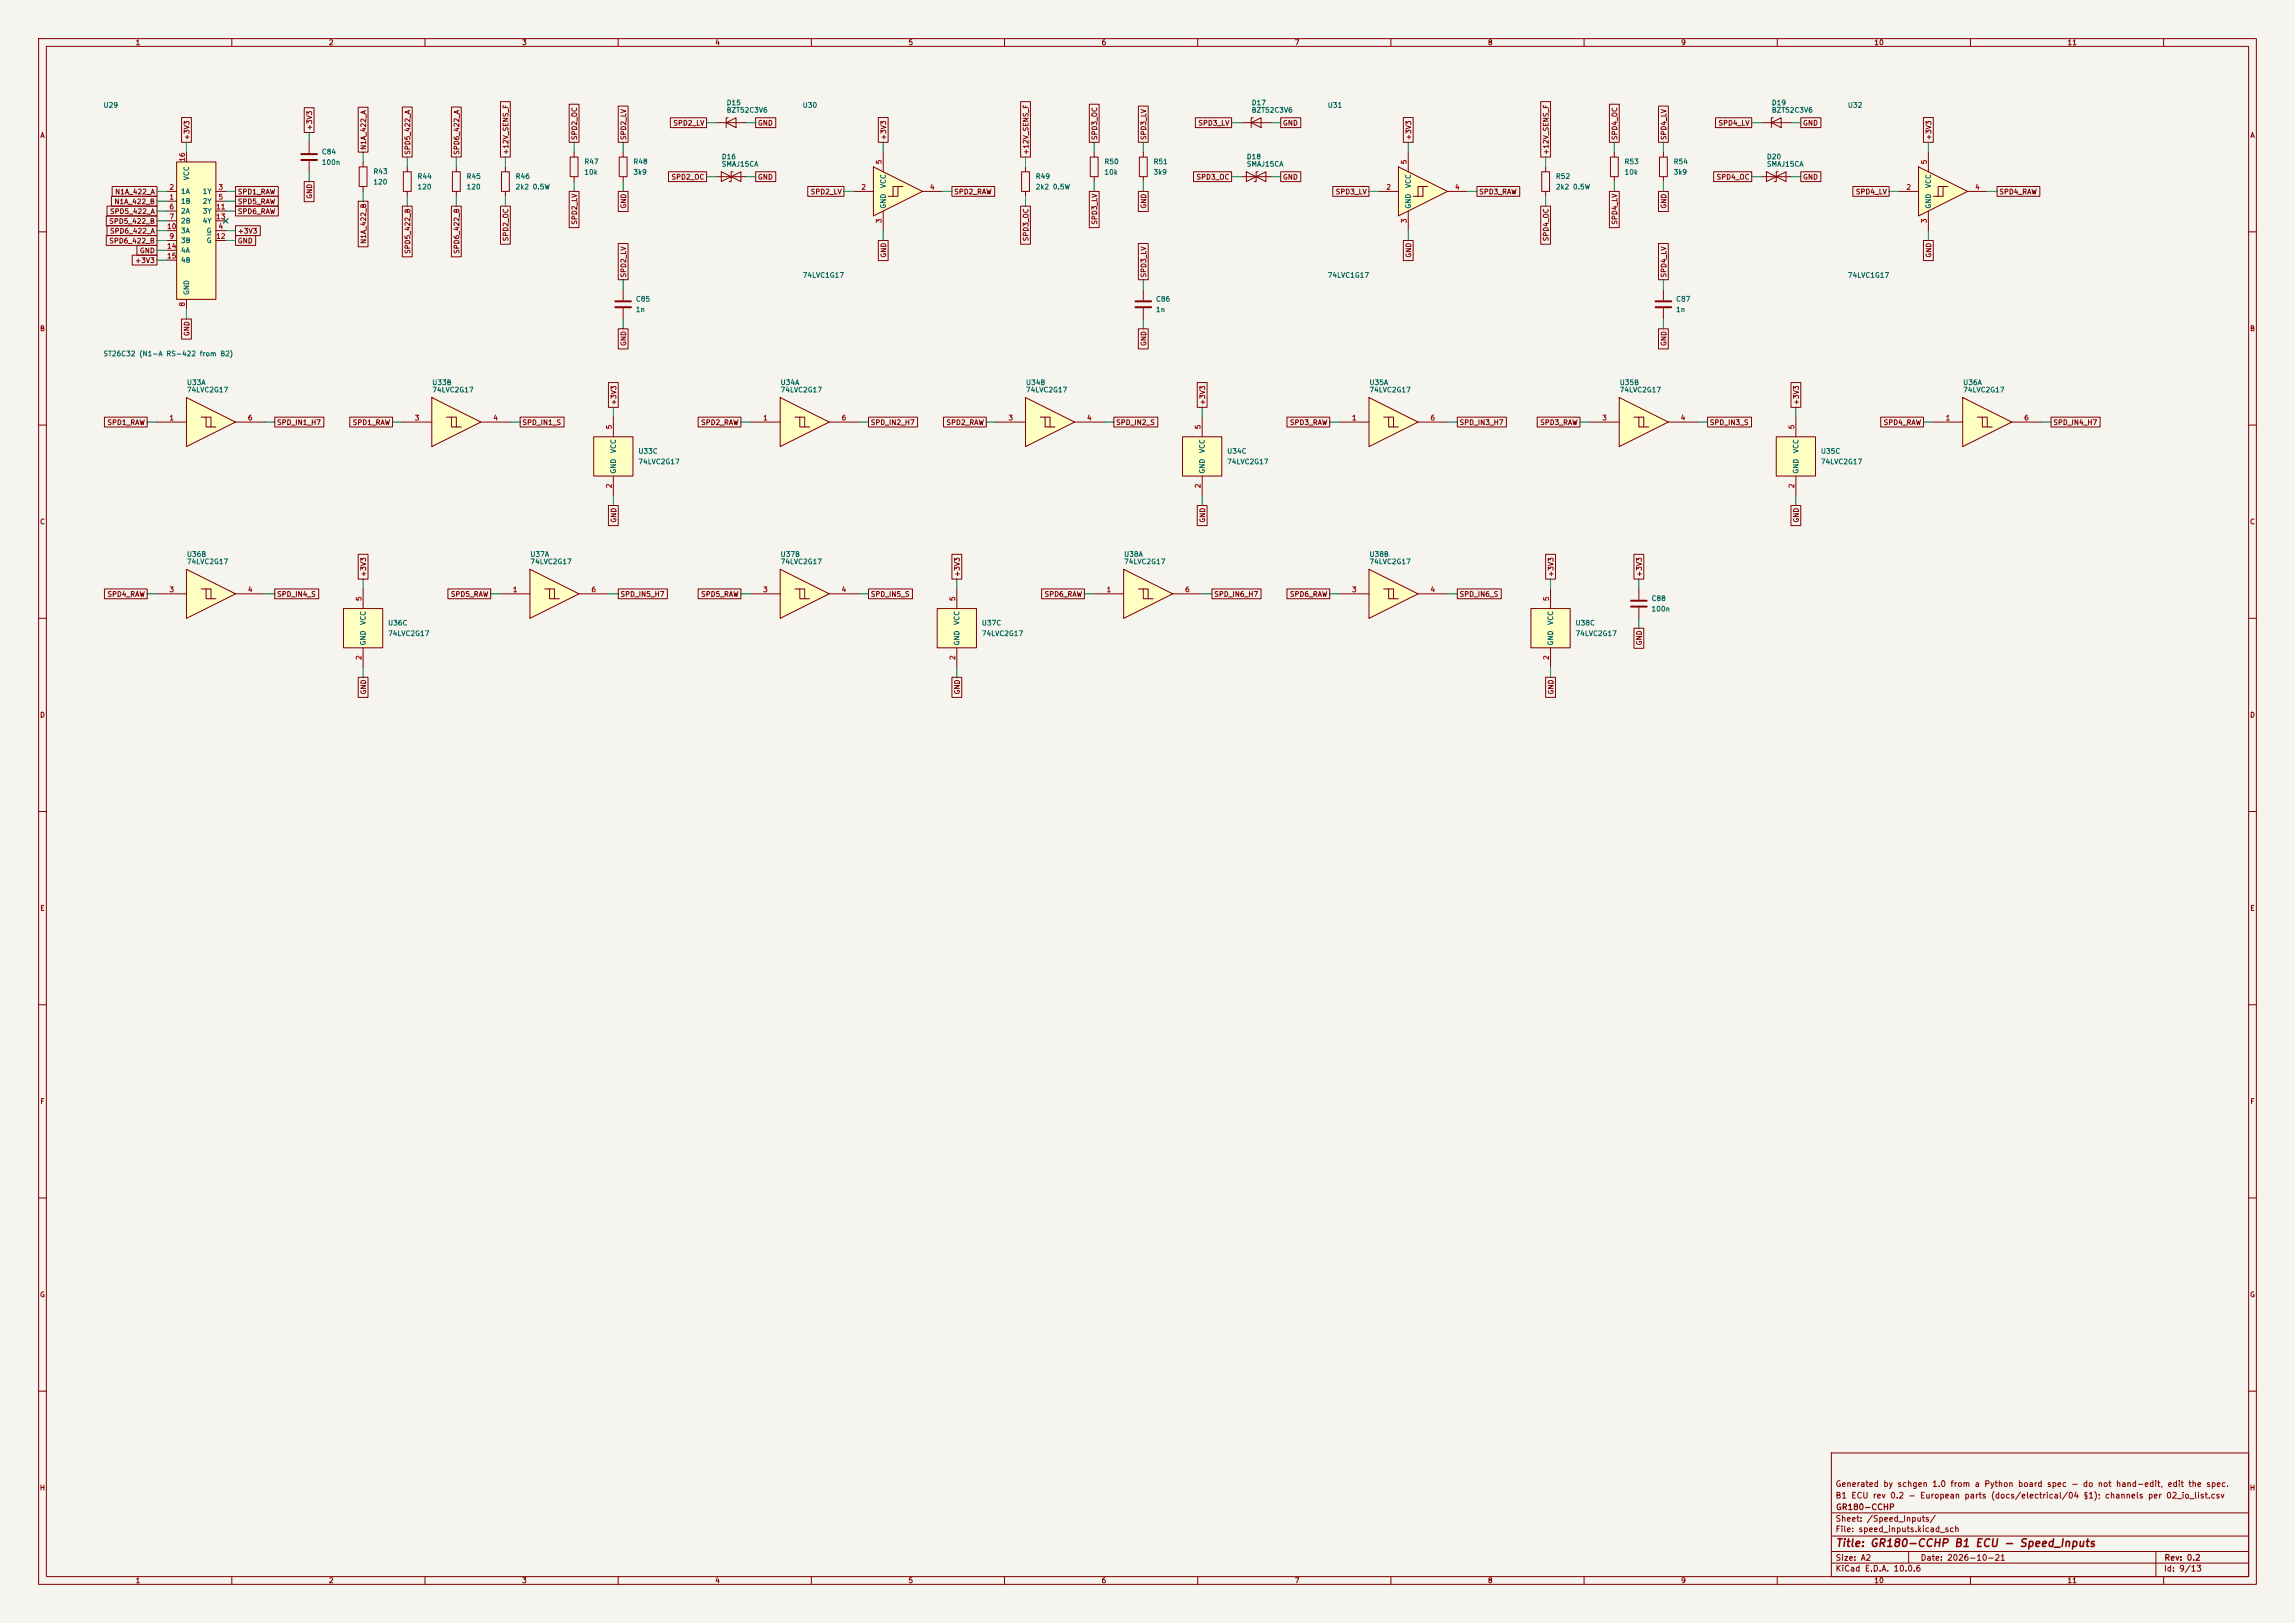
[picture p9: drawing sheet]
<svg xmlns="http://www.w3.org/2000/svg" width="594mm" height="420mm" viewBox="0 0 594 420" stroke-linecap="round" stroke-linejoin="round" font-family="sans-serif">
<defs><g id="words">
<text font-size="2" fill="#840000" x="475" y="400.8">Title: GR180-CCHP B1 ECU - Speed_Inputs</text>
<g font-size="1.5" fill="#840000">
<text x="475" y="388.1">B1 ECU rev 0.2 - European parts (docs/electrical/04 §1); channels per 02_io_list.csv</text>
<text x="475" y="385.1">Generated by schgen 1.0 from a Python board spec - do not hand-edit, edit the spec.</text>
<text x="475" y="394.1">Sheet: /Speed_Inputs/</text>
<text x="475.1" y="391.1">GR180-CCHP</text>
<text x="475" y="396.8">File: speed_inputs.kicad_sch</text>
<text x="475" y="407">KiCad E.D.A. 10.0.6</text>
<text x="475" y="404.2">Size: A2</text>
<text x="497" y="404.2">Date: 2026-10-21</text>
<text x="560" y="407">Id: 9/13</text>
<text x="560.1" y="404.2">Rev: 0.2</text>
</g>
<g font-size="1.3" fill="#840000">
<text x="35" y="12">1</text>
<text x="85" y="12">2</text>
<text x="135" y="12">3</text>
<text x="185" y="12">4</text>
<text x="235" y="12">5</text>
<text x="285" y="12">6</text>
<text x="335" y="12">7</text>
<text x="385" y="12">8</text>
<text x="435" y="12">9</text>
<text x="485" y="12">10</text>
<text x="535" y="12">11</text>
<text x="10.3" y="36">A</text>
<text x="81.1" y="33.8" transform="rotate(-90 81.1 33.8)">+3V3</text>
<text x="174.1" y="32.8">SPD2_LV</text>
<text x="196" y="32.8">GND</text>
<text x="310" y="32.8">SPD3_LV</text>
<text x="331.9" y="32.8">GND</text>
<text x="444.6" y="32.8">SPD4_LV</text>
<text x="466.5" y="32.8">GND</text>
<text x="582.3" y="36">A</text>
<text x="49.3" y="36.4" transform="rotate(-90 49.3 36.4)">+3V3</text>
<text x="95" y="38.9" transform="rotate(-90 95 38.9)">N1A_422_A</text>
<text x="106.5" y="40.2" transform="rotate(-90 106.5 40.2)">SPD5_422_A</text>
<text x="119.2" y="40.2" transform="rotate(-90 119.2 40.2)">SPD6_422_A</text>
<text x="131.9" y="40.2" transform="rotate(-90 131.9 40.2)">+12V_SENS_F</text>
<text x="149.6" y="36.4" transform="rotate(-90 149.6 36.4)">SPD2_OC</text>
<text x="162.3" y="36.4" transform="rotate(-90 162.3 36.4)">SPD2_LV</text>
<text x="229.7" y="36.4" transform="rotate(-90 229.7 36.4)">+3V3</text>
<text x="266.5" y="40.2" transform="rotate(-90 266.5 40.2)">+12V_SENS_F</text>
<text x="284.3" y="36.4" transform="rotate(-90 284.3 36.4)">SPD3_OC</text>
<text x="297" y="36.4" transform="rotate(-90 297 36.4)">SPD3_LV</text>
<text x="365.5" y="36.4" transform="rotate(-90 365.5 36.4)">+3V3</text>
<text x="401.1" y="40.2" transform="rotate(-90 401.1 40.2)">+12V_SENS_F</text>
<text x="418.9" y="36.4" transform="rotate(-90 418.9 36.4)">SPD4_OC</text>
<text x="431.6" y="36.4" transform="rotate(-90 431.6 36.4)">SPD4_LV</text>
<text x="500.2" y="36.4" transform="rotate(-90 500.2 36.4)">+3V3</text>
<text x="173.6" y="46.8">SPD2_OC</text>
<text x="196" y="46.8">GND</text>
<text x="309.5" y="46.8">SPD3_OC</text>
<text x="331.9" y="46.8">GND</text>
<text x="444.2" y="46.8">SPD4_OC</text>
<text x="466.5" y="46.8">GND</text>
<text x="29.5" y="53.1">N1A_422_B</text>
<text x="29.7" y="50.6">N1A_422_A</text>
<text x="61.4" y="53.1">SPD5_RAW</text>
<text x="61.4" y="50.6">SPD1_RAW</text>
<text x="81.1" y="51.6" transform="rotate(-90 81.1 51.6)">GND</text>
<text x="209.7" y="50.6">SPD2_LV</text>
<text x="246.8" y="50.6">SPD2_RAW</text>
<text x="345.6" y="50.6">SPD3_LV</text>
<text x="382.7" y="50.6">SPD3_RAW</text>
<text x="480.2" y="50.6">SPD4_LV</text>
<text x="517.3" y="50.6">SPD4_RAW</text>
<text x="28.1" y="58.2">SPD5_422_B</text>
<text x="28.3" y="55.7">SPD5_422_A</text>
<text x="61.4" y="55.7">SPD6_RAW</text>
<text x="149.6" y="58.3" transform="rotate(-90 149.6 58.3)">SPD2_LV</text>
<text x="162.3" y="54.1" transform="rotate(-90 162.3 54.1)">GND</text>
<text x="284.3" y="58.3" transform="rotate(-90 284.3 58.3)">SPD3_LV</text>
<text x="297" y="54.1" transform="rotate(-90 297 54.1)">GND</text>
<text x="418.9" y="58.3" transform="rotate(-90 418.9 58.3)">SPD4_LV</text>
<text x="431.6" y="54.1" transform="rotate(-90 431.6 54.1)">GND</text>
<text x="28.1" y="63.3">SPD6_422_B</text>
<text x="28.3" y="60.7">SPD6_422_A</text>
<text x="36.1" y="65.8">GND</text>
<text x="61.4" y="60.7">+3V3</text>
<text x="61.4" y="63.3">GND</text>
<text x="95" y="63.2" transform="rotate(-90 95 63.2)">N1A_422_B</text>
<text x="106.5" y="65.8" transform="rotate(-90 106.5 65.8)">SPD5_422_B</text>
<text x="119.2" y="65.8" transform="rotate(-90 119.2 65.8)">SPD6_422_B</text>
<text x="131.9" y="62.6" transform="rotate(-90 131.9 62.6)">SPD2_OC</text>
<text x="266.5" y="62.6" transform="rotate(-90 266.5 62.6)">SPD3_OC</text>
<text x="401.1" y="62.6" transform="rotate(-90 401.1 62.6)">SPD4_OC</text>
<text x="34.9" y="68.4">+3V3</text>
<text x="162.3" y="71.9" transform="rotate(-90 162.3 71.9)">SPD2_LV</text>
<text x="229.7" y="66.8" transform="rotate(-90 229.7 66.8)">GND</text>
<text x="297" y="71.9" transform="rotate(-90 297 71.9)">SPD3_LV</text>
<text x="365.5" y="66.8" transform="rotate(-90 365.5 66.8)">GND</text>
<text x="431.6" y="71.9" transform="rotate(-90 431.6 71.9)">SPD4_LV</text>
<text x="500.2" y="66.8" transform="rotate(-90 500.2 66.8)">GND</text>
<text x="10.2" y="86">B</text>
<text x="49.3" y="87.1" transform="rotate(-90 49.3 87.1)">GND</text>
<text x="162.3" y="89.7" transform="rotate(-90 162.3 89.7)">GND</text>
<text x="297" y="89.7" transform="rotate(-90 297 89.7)">GND</text>
<text x="431.6" y="89.7" transform="rotate(-90 431.6 89.7)">GND</text>
<text x="582.2" y="86">B</text>
<text x="159.8" y="105" transform="rotate(-90 159.8 105)">+3V3</text>
<text x="312.2" y="105" transform="rotate(-90 312.2 105)">+3V3</text>
<text x="465.9" y="105" transform="rotate(-90 465.9 105)">+3V3</text>
<text x="27.7" y="110.3">SPD1_RAW</text>
<text x="71.6" y="110.3">SPD_IN1_H7</text>
<text x="91.2" y="110.3">SPD1_RAW</text>
<text x="135.1" y="110.3">SPD_IN1_S</text>
<text x="181.3" y="110.3">SPD2_RAW</text>
<text x="225.2" y="110.3">SPD_IN2_H7</text>
<text x="244.8" y="110.3">SPD2_RAW</text>
<text x="288.7" y="110.3">SPD_IN2_S</text>
<text x="333.7" y="110.3">SPD3_RAW</text>
<text x="377.6" y="110.3">SPD_IN3_H7</text>
<text x="398.5" y="110.3">SPD3_RAW</text>
<text x="442.4" y="110.3">SPD_IN3_S</text>
<text x="487.4" y="110.3">SPD4_RAW</text>
<text x="531.3" y="110.3">SPD_IN4_H7</text>
<text x="10.2" y="136">C</text>
<text x="159.8" y="135.4" transform="rotate(-90 159.8 135.4)">GND</text>
<text x="312.2" y="135.4" transform="rotate(-90 312.2 135.4)">GND</text>
<text x="465.9" y="135.4" transform="rotate(-90 465.9 135.4)">GND</text>
<text x="582.2" y="136">C</text>
<text x="95" y="149.4" transform="rotate(-90 95 149.4)">+3V3</text>
<text x="248.7" y="149.4" transform="rotate(-90 248.7 149.4)">+3V3</text>
<text x="402.4" y="149.4" transform="rotate(-90 402.4 149.4)">+3V3</text>
<text x="425.2" y="149.4" transform="rotate(-90 425.2 149.4)">+3V3</text>
<text x="27.7" y="154.7">SPD4_RAW</text>
<text x="71.6" y="154.7">SPD_IN4_S</text>
<text x="116.6" y="154.7">SPD5_RAW</text>
<text x="160.5" y="154.7">SPD_IN5_H7</text>
<text x="181.3" y="154.7">SPD5_RAW</text>
<text x="225.2" y="154.7">SPD_IN5_S</text>
<text x="270.2" y="154.7">SPD6_RAW</text>
<text x="314.1" y="154.7">SPD_IN6_H7</text>
<text x="333.7" y="154.7">SPD6_RAW</text>
<text x="377.6" y="154.7">SPD_IN6_S</text>
<text x="425.2" y="167.1" transform="rotate(-90 425.2 167.1)">GND</text>
<text x="95" y="179.8" transform="rotate(-90 95 179.8)">GND</text>
<text x="248.7" y="179.8" transform="rotate(-90 248.7 179.8)">GND</text>
<text x="402.4" y="179.8" transform="rotate(-90 402.4 179.8)">GND</text>
<text x="10.2" y="186">D</text>
<text x="582.2" y="186">D</text>
<text x="10.3" y="236">E</text>
<text x="582.3" y="236">E</text>
<text x="10.3" y="286">F</text>
<text x="582.3" y="286">F</text>
<text x="10.2" y="336">G</text>
<text x="582.2" y="336">G</text>
<text x="10.2" y="386">H</text>
<text x="582.2" y="386">H</text>
<text x="35" y="410">1</text>
<text x="85" y="410">2</text>
<text x="135" y="410">3</text>
<text x="185" y="410">4</text>
<text x="235" y="410">5</text>
<text x="285" y="410">6</text>
<text x="335" y="410">7</text>
<text x="385" y="410">8</text>
<text x="435" y="410">9</text>
<text x="485" y="410">10</text>
<text x="535" y="410">11</text>
</g>
<g font-size="1.3" fill="#006464">
<text x="26.7" y="28.2">U29</text>
<text x="187.9" y="27.5">D15</text>
<text x="187.9" y="29.4">BZT52C3V6</text>
<text x="207.6" y="28.2">U30</text>
<text x="323.8" y="27.5">D17</text>
<text x="323.8" y="29.4">BZT52C3V6</text>
<text x="343.5" y="28.2">U31</text>
<text x="458.5" y="27.5">D19</text>
<text x="458.5" y="29.4">BZT52C3V6</text>
<text x="478.1" y="28.2">U32</text>
<text x="83.2" y="40.2">C84</text>
<text x="186.7" y="41.5">D16</text>
<text x="322.6" y="41.5">D18</text>
<text x="457.2" y="41.5">D20</text>
<text x="49.2" y="46.8" transform="rotate(-90 49.2 46.8)">VCC</text>
<text x="83.2" y="43">100n</text>
<text x="96.5" y="45.3">R43</text>
<text x="107.9" y="46.6">R44</text>
<text x="120.6" y="46.6">R45</text>
<text x="133.3" y="46.6">R46</text>
<text x="151.1" y="42.8">R47</text>
<text x="151.1" y="45.5">10k</text>
<text x="163.8" y="42.8">R48</text>
<text x="163.8" y="45.5">3k9</text>
<text x="186.7" y="43.4">SMAJ15CA</text>
<text x="268" y="46.6">R49</text>
<text x="285.7" y="42.8">R50</text>
<text x="285.7" y="45.5">10k</text>
<text x="298.4" y="42.8">R51</text>
<text x="298.4" y="45.5">3k9</text>
<text x="322.6" y="43.4">SMAJ15CA</text>
<text x="402.6" y="46.6">R52</text>
<text x="420.4" y="42.8">R53</text>
<text x="420.4" y="45.5">10k</text>
<text x="433.1" y="42.8">R54</text>
<text x="433.1" y="45.5">3k9</text>
<text x="457.2" y="43.4">SMAJ15CA</text>
<text x="46.7" y="53">1B</text>
<text x="46.7" y="50.5">1A</text>
<text x="52.3" y="50.5">1Y</text>
<text x="52.3" y="53">2Y</text>
<text x="96.5" y="48">120</text>
<text x="107.9" y="49.3">120</text>
<text x="120.6" y="49.3">120</text>
<text x="133.3" y="49.3">2k2 0.5W</text>
<text x="229.6" y="48.8" transform="rotate(-90 229.6 48.8)">VCC</text>
<text x="268" y="49.3">2k2 0.5W</text>
<text x="365.5" y="48.8" transform="rotate(-90 365.5 48.8)">VCC</text>
<text x="402.6" y="49.3">2k2 0.5W</text>
<text x="500.1" y="48.8" transform="rotate(-90 500.1 48.8)">VCC</text>
<text x="46.7" y="55.6">2A</text>
<text x="46.7" y="58.1">2B</text>
<text x="52.3" y="55.6">3Y</text>
<text x="52.3" y="58.1">4Y</text>
<text x="229.6" y="54.1" transform="rotate(-90 229.6 54.1)">GND</text>
<text x="365.5" y="54.1" transform="rotate(-90 365.5 54.1)">GND</text>
<text x="500.1" y="54.1" transform="rotate(-90 500.1 54.1)">GND</text>
<text x="46.7" y="63.2">3B</text>
<text x="46.7" y="60.7">3A</text>
<text x="46.7" y="65.7">4A</text>
<text x="53.4" y="60.7">G</text>
<text x="53.4" y="63.2">G</text>
<text x="46.7" y="68.3">4B</text>
<text x="49.2" y="76.5" transform="rotate(-90 49.2 76.5)">GND</text>
<text x="207.6" y="72.2">74LVC1G17</text>
<text x="343.5" y="72.2">74LVC1G17</text>
<text x="478.1" y="72.2">74LVC1G17</text>
<text x="164.4" y="78.3">C85</text>
<text x="164.4" y="81.1">1n</text>
<text x="299.1" y="78.3">C86</text>
<text x="299.1" y="81.1">1n</text>
<text x="433.7" y="78.3">C87</text>
<text x="433.7" y="81.1">1n</text>
<text x="26.7" y="92.5">ST26C32 (N1-A RS-422 from B2)</text>
<text x="48.2" y="99.9">U33A</text>
<text x="48.2" y="101.8">74LVC2G17</text>
<text x="111.7" y="99.9">U33B</text>
<text x="111.7" y="101.8">74LVC2G17</text>
<text x="201.9" y="99.9">U34A</text>
<text x="201.9" y="101.8">74LVC2G17</text>
<text x="265.4" y="99.9">U34B</text>
<text x="265.4" y="101.8">74LVC2G17</text>
<text x="354.3" y="99.9">U35A</text>
<text x="354.3" y="101.8">74LVC2G17</text>
<text x="419.1" y="99.9">U35B</text>
<text x="419.1" y="101.8">74LVC2G17</text>
<text x="508" y="99.9">U36A</text>
<text x="508" y="101.8">74LVC2G17</text>
<text x="159.7" y="117.4" transform="rotate(-90 159.7 117.4)">VCC</text>
<text x="165.1" y="117.7">U33C</text>
<text x="312.1" y="117.4" transform="rotate(-90 312.1 117.4)">VCC</text>
<text x="317.5" y="117.7">U34C</text>
<text x="465.8" y="117.4" transform="rotate(-90 465.8 117.4)">VCC</text>
<text x="471.2" y="117.7">U35C</text>
<text x="159.7" y="122.7" transform="rotate(-90 159.7 122.7)">GND</text>
<text x="165.1" y="120.4">74LVC2G17</text>
<text x="312.1" y="122.7" transform="rotate(-90 312.1 122.7)">GND</text>
<text x="317.5" y="120.4">74LVC2G17</text>
<text x="465.8" y="122.7" transform="rotate(-90 465.8 122.7)">GND</text>
<text x="471.2" y="120.4">74LVC2G17</text>
<text x="48.2" y="144.4">U36B</text>
<text x="48.2" y="146.3">74LVC2G17</text>
<text x="137.1" y="144.4">U37A</text>
<text x="137.1" y="146.3">74LVC2G17</text>
<text x="201.9" y="144.4">U37B</text>
<text x="201.9" y="146.3">74LVC2G17</text>
<text x="290.8" y="144.4">U38A</text>
<text x="290.8" y="146.3">74LVC2G17</text>
<text x="354.3" y="144.4">U38B</text>
<text x="354.3" y="146.3">74LVC2G17</text>
<text x="427.3" y="155.8">C88</text>
<text x="94.9" y="161.8" transform="rotate(-90 94.9 161.8)">VCC</text>
<text x="248.6" y="161.8" transform="rotate(-90 248.6 161.8)">VCC</text>
<text x="402.3" y="161.8" transform="rotate(-90 402.3 161.8)">VCC</text>
<text x="427.3" y="158.5">100n</text>
<text x="94.9" y="167.2" transform="rotate(-90 94.9 167.2)">GND</text>
<text x="100.3" y="162.2">U36C</text>
<text x="100.3" y="164.9">74LVC2G17</text>
<text x="248.6" y="167.2" transform="rotate(-90 248.6 167.2)">GND</text>
<text x="254" y="162.2">U37C</text>
<text x="254" y="164.9">74LVC2G17</text>
<text x="402.3" y="167.2" transform="rotate(-90 402.3 167.2)">GND</text>
<text x="407.7" y="162.2">U38C</text>
<text x="407.7" y="164.9">74LVC2G17</text>
</g>
<g font-size="1.3" fill="#a90000">
<text x="48.1" y="42" transform="rotate(-90 48.1 42)">16</text>
<text x="228.5" y="42.6" transform="rotate(-90 228.5 42.6)">5</text>
<text x="364.4" y="42.6" transform="rotate(-90 364.4 42.6)">5</text>
<text x="499" y="42.6" transform="rotate(-90 499 42.6)">5</text>
<text x="43.7" y="51.9">1</text>
<text x="43.7" y="49.4">2</text>
<text x="56.4" y="49.4">3</text>
<text x="56.4" y="51.9">5</text>
<text x="222.8" y="49.4">2</text>
<text x="240.6" y="49.4">4</text>
<text x="358.7" y="49.4">2</text>
<text x="376.5" y="49.4">4</text>
<text x="493.3" y="49.4">2</text>
<text x="511.1" y="49.4">4</text>
<text x="43.1" y="59.6">10</text>
<text x="43.7" y="54.5">6</text>
<text x="43.7" y="57">7</text>
<text x="55.8" y="54.5">11</text>
<text x="55.8" y="57">13</text>
<text x="56.4" y="59.6">4</text>
<text x="228.5" y="57.9" transform="rotate(-90 228.5 57.9)">3</text>
<text x="364.4" y="57.9" transform="rotate(-90 364.4 57.9)">3</text>
<text x="499" y="57.9" transform="rotate(-90 499 57.9)">3</text>
<text x="43.1" y="64.6">14</text>
<text x="43.7" y="62.1">9</text>
<text x="55.8" y="62.1">12</text>
<text x="43.1" y="67.2">15</text>
<text x="48.1" y="79.5" transform="rotate(-90 48.1 79.5)">8</text>
<text x="43.7" y="109.1">1</text>
<text x="64" y="109.1">6</text>
<text x="107.2" y="109.1">3</text>
<text x="127.5" y="109.1">4</text>
<text x="158.6" y="111.2" transform="rotate(-90 158.6 111.2)">5</text>
<text x="197.4" y="109.1">1</text>
<text x="217.7" y="109.1">6</text>
<text x="260.9" y="109.1">3</text>
<text x="281.2" y="109.1">4</text>
<text x="311" y="111.2" transform="rotate(-90 311 111.2)">5</text>
<text x="349.8" y="109.1">1</text>
<text x="370.1" y="109.1">6</text>
<text x="414.6" y="109.1">3</text>
<text x="434.9" y="109.1">4</text>
<text x="464.7" y="111.2" transform="rotate(-90 464.7 111.2)">5</text>
<text x="503.5" y="109.1">1</text>
<text x="523.8" y="109.1">6</text>
<text x="158.6" y="126.5" transform="rotate(-90 158.6 126.5)">2</text>
<text x="311" y="126.5" transform="rotate(-90 311 126.5)">2</text>
<text x="464.7" y="126.5" transform="rotate(-90 464.7 126.5)">2</text>
<text x="43.7" y="153.5">3</text>
<text x="64" y="153.5">4</text>
<text x="93.8" y="155.7" transform="rotate(-90 93.8 155.7)">5</text>
<text x="132.6" y="153.5">1</text>
<text x="152.9" y="153.5">6</text>
<text x="197.4" y="153.5">3</text>
<text x="217.7" y="153.5">4</text>
<text x="247.5" y="155.7" transform="rotate(-90 247.5 155.7)">5</text>
<text x="286.3" y="153.5">1</text>
<text x="306.6" y="153.5">6</text>
<text x="349.8" y="153.5">3</text>
<text x="370.1" y="153.5">4</text>
<text x="401.2" y="155.7" transform="rotate(-90 401.2 155.7)">5</text>
<text x="93.8" y="170.9" transform="rotate(-90 93.8 170.9)">2</text>
<text x="247.5" y="170.9" transform="rotate(-90 247.5 170.9)">2</text>
<text x="401.2" y="170.9" transform="rotate(-90 401.2 170.9)">2</text>
</g>
</g></defs>
<path d="M0 0h594v420h-594z" fill="#f5f4ef" stroke="#f5f4ef" stroke-width=".26"/>
<g fill="none" stroke="#840000" stroke-width=".26">
<path d="M10 10h574v400h-574zM12 12h570v396h-570zM60 10v2M110 10v2M160 10v2M210 10v2M260 10v2M310 10v2M360 10v2M410 10v2M460 10v2M510 10v2"/>
<path d="M560 10v2M10 60h2M582 60h2M10 110h2M582 110h2M10 160h2M582 160h2M10 210h2M582 210h2M10 260h2M582 260h2M10 310h2"/>
<path d="M582 310h2M10 360h2M474 376h108v32h-108zM582 360h2M474 397.5h108M474 391.5h108M60 408v2M110 408v2M160 408v2M210 408v2M260 408v2M310 408v2"/>
<path d="M360 408v2M410 408v2M460 408v2M474 404.5h108M474 401.5h108M494 401.5v3M510 408v2M558 401.5v6.5M560 408v2"/>
</g>
<g fill="#ffffc2">
<path d="M508 102.9l12.7 6.3-12.7 6.4z"/>
<path d="M511.8 108l3.8 2.5h-2.5v-2.5z"/>
<path d="M513.1 108h1.2v2.5z"/>
</g>
<path d="M93 43.2h2v5.1h-2zM94 41.9v1.3M94 48.3v1.2M500.4 109.2h7.6M508 102.9l12.7 6.3-12.7 6.4zM511.8 108h1.3v2.5h2.5M513.1 108h1.2v2.5M520.7 109.2h7.6" fill="none" stroke="#840000" stroke-width=".26"/>
<path d="M45.7 41.9h10.2v35.6h-10.2z" fill="#ffffc2"/>
<g fill="none" stroke="#840000" stroke-width=".26">
<path d="M48.3 39.4v2.5M161.3 39.4v1.2M283.2 39.4v1.2M43.2 52.1h2.5M43.2 49.5h2.5M43.2 59.7h2.5M43.2 54.6h2.5M43.2 57.2h2.5M45.7 41.9h10.2v35.6h-10.2zM55.9 52.1h2.5M55.9 49.5h2.5M55.9 59.7h2.5"/>
<path d="M55.9 54.6h2.5M55.9 57.2h2.5M129.8 44.5h2v5h-2zM130.8 43.2v1.3M130.8 49.5v1.3M160.3 40.6h2v5.1h-2zM161.3 45.7v1.3M264.4 44.5h2v5h-2zM265.4 43.2v1.3M265.4 49.5v1.3M282.2 40.6h2v5.1h-2zM283.2 45.7v1.3"/>
<path d="M43.2 62.2h2.5M43.2 64.8h2.5M43.2 67.3h2.5M48.3 77.5v2.5M55.9 62.2h2.5"/>
</g>
<path d="M53.6 60.8h1" fill="none" stroke="#006464" stroke-width=".26"/>
<g fill="#ffffc2">
<path d="M137.2 147.3l12.7 6.4-12.7 6.3z"/>
<path d="M141 152.4l3.8 2.5h-2.6v-2.5z"/>
<path d="M142.2 152.4h1.3v2.5z"/>
</g>
<path d="M321.3 31.8h7.6M323.8 31.8l2.6-1.3v2.5zM324.4 30.5h-.6v2.5M129.5 153.7h7.7M137.2 147.3l12.7 6.4-12.7 6.3zM141 152.4h1.2v2.5h2.6M142.2 152.4h1.3v2.5M149.9 153.7h7.6" fill="none" stroke="#840000" stroke-width=".26"/>
<g fill="#ffffc2">
<path d="M111.8 102.9l12.7 6.3-12.7 6.4z"/>
<path d="M115.6 108l3.8 2.5h-2.6v-2.5z"/>
<path d="M116.8 108h1.3v2.5z"/>
</g>
<g fill="none" stroke="#840000" stroke-width=".26">
<path d="M148.6 39.4v1.2M147.6 40.6h2v5.1h-2zM148.6 45.7v1.3M321.3 45.7h7.6M322.6 44.5v2.5l5.1-2.5v2.5zM325.6 44.5h-.5v2.5h-.5M161.3 74.9v2.8M161.3 79.8v2.8M104.1 109.2h7.7M111.8 102.9l12.7 6.3-12.7 6.4zM115.6 108h1.2v2.5h2.6M116.8 108h1.3v2.5"/>
<path d="M124.5 109.2h7.6"/>
</g>
<path d="M159.3 78h4M159.3 79.5h4" fill="none" stroke="#840000" stroke-width=".51"/>
<path d="M153.7 113h10.1v10.2h-10.1z" fill="#ffffc2"/>
<path d="M104.4 44.5h2v5h-2zM105.4 43.2v1.3M105.4 49.5v1.3M117.1 44.5h2v5h-2zM118.1 43.2v1.3M118.1 49.5v1.3M295.9 74.9v2.8M295.9 79.8v2.8M153.7 113h10.1v10.2h-10.1zM158.7 108v5M158.7 123.2v5.1" fill="none" stroke="#840000" stroke-width=".26"/>
<path d="M293.9 78h4M293.9 79.5h4" fill="none" stroke="#840000" stroke-width=".51"/>
<path d="M242.6 157.5h10.1v10.1h-10.1z" fill="#ffffc2"/>
<path d="M242.6 157.5h10.1v10.1h-10.1zM247.6 152.4v5.1M247.6 167.6v5.1" fill="none" stroke="#840000" stroke-width=".26"/>
<g fill="#ffffc2">
<path d="M201.9 147.3l12.7 6.4-12.7 6.3z"/>
<path d="M205.7 152.4l3.8 2.5h-2.5v-2.5z"/>
<path d="M207 152.4h1.3v2.5z"/>
</g>
<path d="M194.3 153.7h7.6M201.9 147.3l12.7 6.4-12.7 6.3zM205.7 152.4h1.3v2.5h2.5M207 152.4h1.3v2.5M214.6 153.7h7.6" fill="none" stroke="#840000" stroke-width=".26"/>
<g fill="#ffffc2">
<path d="M201.9 102.9l12.7 6.3-12.7 6.4z"/>
<path d="M205.7 108l3.8 2.5h-2.5v-2.5z"/>
<path d="M207 108h1.3v2.5z"/>
</g>
<path d="M194.3 109.2h7.6M201.9 102.9l12.7 6.3-12.7 6.4zM205.7 108h1.3v2.5h2.5M207 108h1.3v2.5M214.6 109.2h7.6" fill="none" stroke="#840000" stroke-width=".26"/>
<g fill="#ffffc2">
<path d="M265.4 102.9l12.7 6.3-12.7 6.4z"/>
<path d="M269.2 108l3.8 2.5h-2.5v-2.5z"/>
<path d="M270.5 108h1.3v2.5z"/>
</g>
<path d="M257.8 109.2h7.6M265.4 102.9l12.7 6.3-12.7 6.4zM269.2 108h1.3v2.5h2.5M270.5 108h1.3v2.5M278.1 109.2h7.6" fill="none" stroke="#840000" stroke-width=".26"/>
<g fill="#ffffc2">
<path d="M226.1 43.2l12.7 6.3-12.7 6.4z"/>
<path d="M231.1 48.3h1.3l-2.5 2.5h1.2z"/>
<path d="M232.4 48.3h1.3l-2.6 2.5h1.3z"/>
</g>
<g fill="none" stroke="#840000" stroke-width=".26">
<path d="M185.4 31.8h7.6M188 31.8l2.5-1.3v2.5zM188.5 30.5h-.5v2.5M228.6 39.4v5.1M295.9 39.4v1.2M185.4 45.7h7.6M186.7 44.5v2.5l5.1-2.5v2.5zM189.7 44.5h-.5v2.5h-.5M221 49.5h5.1M226.1 43.2l12.7 6.3-12.7 6.4zM228.6 54.6v5.1M232.4 48.3h-1.3v2.5h-1.2"/>
<path d="M233.7 48.3h-1.3v2.5h-1.3M238.8 49.5h5M294.9 40.6h2v5.1h-2zM295.9 45.7v1.3"/>
</g>
<g fill="#ffffc2">
<path d="M48.3 147.3l12.7 6.4-12.7 6.3z"/>
<path d="M52.1 152.4l3.8 2.5h-2.6v-2.5z"/>
<path d="M53.3 152.4h1.3v2.5z"/>
</g>
<path d="M40.6 153.7h7.7M48.3 147.3l12.7 6.4-12.7 6.3zM52.1 152.4h1.2v2.5h2.6M53.3 152.4h1.3v2.5M61 153.7h7.6" fill="none" stroke="#840000" stroke-width=".26"/>
<g fill="#ffffc2">
<path d="M48.3 102.9l12.7 6.3-12.7 6.4z"/>
<path d="M52.1 108l3.8 2.5h-2.6v-2.5z"/>
<path d="M53.3 108h1.3v2.5z"/>
</g>
<path d="M40.6 109.2h7.7M48.3 102.9l12.7 6.3-12.7 6.4zM52.1 108h1.2v2.5h2.6M53.3 108h1.3v2.5M61 109.2h7.6" fill="none" stroke="#840000" stroke-width=".26"/>
<path d="M88.9 157.5h10.2v10.1h-10.2z" fill="#ffffc2"/>
<path d="M80 36.8v2.8M80 41.7v2.8M88.9 157.5h10.2v10.1h-10.2zM94 152.4v5.1M94 167.6v5.1" fill="none" stroke="#840000" stroke-width=".26"/>
<path d="M78 39.9h4M78 41.4h4" fill="none" stroke="#840000" stroke-width=".51"/>
<path d="M306.1 113h10.1v10.2h-10.1z" fill="#ffffc2"/>
<path d="M306.1 113h10.1v10.2h-10.1zM311.1 108v5M311.1 123.2v5.1" fill="none" stroke="#840000" stroke-width=".26"/>
<g fill="#ffffc2">
<path d="M361.9 43.2l12.7 6.3-12.7 6.4z"/>
<path d="M367 48.3h1.3l-2.5 2.5h1.2z"/>
<path d="M368.3 48.3h1.3l-2.6 2.5h1.3z"/>
</g>
<path d="M364.5 39.4v5.1M356.9 49.5h5M361.9 43.2l12.7 6.3-12.7 6.4zM364.5 54.6v5.1M368.3 48.3h-1.3v2.5h-1.2M369.6 48.3h-1.3v2.5h-1.3M374.6 49.5h5.1" fill="none" stroke="#840000" stroke-width=".26"/>
<g fill="#ffffc2">
<path d="M354.3 147.3l12.7 6.4-12.7 6.3z"/>
<path d="M358.1 152.4l3.8 2.5h-2.5v-2.5z"/>
<path d="M359.4 152.4h1.3v2.5z"/>
</g>
<path d="M346.7 153.7h7.6M354.3 147.3l12.7 6.4-12.7 6.3zM358.1 152.4h1.3v2.5h2.5M359.4 152.4h1.3v2.5M367 153.7h7.6M424.2 152.4v2.8M424.2 157.2v2.8" fill="none" stroke="#840000" stroke-width=".26"/>
<path d="M422.1 155.4h4.1M422.1 157h4.1" fill="none" stroke="#840000" stroke-width=".51"/>
<path d="M396.2 157.5h10.2v10.1h-10.2z" fill="#ffffc2"/>
<path d="M396.2 157.5h10.2v10.1h-10.2zM401.3 152.4v5.1M401.3 167.6v5.1" fill="none" stroke="#840000" stroke-width=".26"/>
<g fill="#ffffc2">
<path d="M290.8 147.3l12.7 6.4-12.7 6.3z"/>
<path d="M294.6 152.4l3.8 2.5h-2.5v-2.5z"/>
<path d="M295.9 152.4h1.3v2.5z"/>
</g>
<path d="M283.2 153.7h7.6M290.8 147.3l12.7 6.4-12.7 6.3zM294.6 152.4h1.3v2.5h2.5M295.9 152.4h1.3v2.5M303.5 153.7h7.6" fill="none" stroke="#840000" stroke-width=".26"/>
<g fill="#ffffc2">
<path d="M354.3 102.9l12.7 6.3-12.7 6.4z"/>
<path d="M358.1 108l3.8 2.5h-2.5v-2.5z"/>
<path d="M359.4 108h1.3v2.5z"/>
</g>
<path d="M417.8 39.4v1.2M430.5 39.4v1.2M416.8 40.6h2v5.1h-2zM417.8 45.7v1.3M429.5 40.6h2v5.1h-2zM430.5 45.7v1.3M346.7 109.2h7.6M354.3 102.9l12.7 6.3-12.7 6.4zM358.1 108h1.3v2.5h2.5M359.4 108h1.3v2.5M367 109.2h7.6" fill="none" stroke="#840000" stroke-width=".26"/>
<path d="M459.7 113h10.2v10.2h-10.2z" fill="#ffffc2"/>
<path d="M399 44.5h2.1v5h-2.1zM400 43.2v1.3M400 49.5v1.3M459.7 113h10.2v10.2h-10.2zM464.8 108v5M464.8 123.2v5.1" fill="none" stroke="#840000" stroke-width=".26"/>
<g fill="#ffffc2">
<path d="M496.6 43.2l12.7 6.3-12.7 6.4z"/>
<path d="M501.6 48.3h1.3l-2.5 2.5h1.2z"/>
<path d="M502.9 48.3h1.3l-2.6 2.5h1.3z"/>
</g>
<g fill="none" stroke="#840000" stroke-width=".26">
<path d="M455.9 31.8h7.6M458.5 31.8l2.5-1.3v2.5zM459 30.5h-.5v2.5M499.1 39.4v5.1M455.9 45.7h7.6M457.2 44.5v2.5l5.1-2.5v2.5zM460.2 44.5h-.5v2.5h-.5M491.5 49.5h5.1M496.6 43.2l12.7 6.3-12.7 6.4zM499.1 54.6v5.1M502.9 48.3h-1.3v2.5h-1.2M504.2 48.3h-1.3v2.5h-1.3"/>
<path d="M509.3 49.5h5"/>
</g>
<g fill="#ffffc2">
<path d="M419.1 102.9l12.7 6.3-12.7 6.4z"/>
<path d="M422.9 108l3.8 2.5h-2.5v-2.5z"/>
<path d="M424.2 108h1.2v2.5z"/>
</g>
<g fill="none" stroke="#840000" stroke-width=".26">
<path d="M47 30.4h2.5v6.4h-2.5zM78.7 27.9h2.6v6.4h-2.6zM92.7 27.8h2.6v11.6h-2.6zM104.1 27.7h2.6v12.9h-2.6zM116.8 27.7h2.6v12.9h-2.6zM129.5 26.3h2.6v14.3h-2.6zM147.3 27h2.6v9.8h-2.6zM160 27.5h2.6v9.3h-2.6zM173.5 30.5h9.4v2.5h-9.4zM195.6 30.5h5.2v2.5h-5.2zM227.3 30.4h2.6v6.4h-2.6zM264.2 26.3h2.5v14.3h-2.5z"/>
<path d="M281.9 27h2.6v9.8h-2.6zM294.6 27.5h2.6v9.3h-2.6zM309.4 30.5h9.4v2.5h-9.4zM331.5 30.5h5.2v2.5h-5.2zM363.2 30.4h2.6v6.4h-2.6zM398.8 26.3h2.5v14.3h-2.5zM416.6 27h2.5v9.8h-2.5zM429.3 27.5h2.5v9.3h-2.5zM444 30.5h9.4v2.5h-9.4zM466.1 30.5h5.2v2.5h-5.2zM497.8 30.4h2.6v6.4h-2.6zM27.5 55.9h13.1v2.5h-13.1z"/>
<path d="M27.7 58.4h12.9v2.6h-12.9zM27.7 53.3h12.9v2.6h-12.9zM28.8 50.8h11.8v2.5h-11.8zM29 48.3h11.6v2.5h-11.6zM61 53.3h11v2.6h-11zM61 50.8h11v2.5h-11zM61 48.3h11v2.5h-11zM61 58.4h6.4v2.6h-6.4zM78.7 47h2.6v5.2h-2.6zM92.7 52.1h2.6v11.8h-2.6zM104.1 53.3h2.6v13.2h-2.6zM116.8 53.3h2.6v13.2h-2.6z"/>
<path d="M129.5 53.3h2.6v9.9h-2.6zM147.3 49.5h2.6v9.4h-2.6zM160 49.5h2.6v5.2h-2.6zM173 44.4h9.9v2.6h-9.9zM195.6 44.4h5.2v2.6h-5.2zM209.1 48.3h9.3v2.5h-9.3zM246.4 48.3h11.1v2.5h-11.1zM264.2 53.3h2.5v9.9h-2.5zM281.9 49.5h2.6v9.4h-2.6zM294.6 49.5h2.6v5.2h-2.6zM308.9 44.4h9.9v2.6h-9.9zM331.5 44.4h5.2v2.6h-5.2z"/>
<path d="M345 48.3h9.3v2.5h-9.3zM382.3 48.3h11v2.5h-11zM398.8 53.3h2.5v9.9h-2.5zM416.6 49.5h2.5v9.4h-2.5zM429.3 49.5h2.5v5.2h-2.5zM443.5 44.4h9.9v2.6h-9.9zM466.1 44.4h5.2v2.6h-5.2zM479.6 48.3h9.3v2.5h-9.3zM516.9 48.3h11.1v2.5h-11.1zM27.5 61h13.1v2.5h-13.1zM34.2 66h6.4v2.6h-6.4zM35.4 63.5h5.2v2.5h-5.2z"/>
<path d="M61 61h5.2v2.5h-5.2zM160 63h2.6v9.4h-2.6zM227.3 62.2h2.6v5.2h-2.6zM294.6 63h2.6v9.4h-2.6zM363.2 62.2h2.6v5.2h-2.6zM429.3 63h2.5v9.4h-2.5zM430.5 74.9v2.8M430.5 79.8v2.8M497.8 62.2h2.6v5.2h-2.6zM47 82.6h2.5v5.2h-2.5zM157.5 99h2.5v6.4h-2.5zM160 85.1h2.6v5.2h-2.6z"/>
<path d="M294.6 85.1h2.6v5.2h-2.6zM309.9 99h2.5v6.4h-2.5zM429.3 85.1h2.5v5.2h-2.5zM463.5 99h2.6v6.4h-2.6zM27 107.9h11.1v2.6h-11.1zM71.1 107.9h12.7v2.6h-12.7zM90.5 107.9h11.1v2.6h-11.1zM134.6 107.9h11.4v2.6h-11.4zM180.7 107.9h11.1v2.6h-11.1zM224.8 107.9h12.7v2.6h-12.7zM244.2 107.9h11.1v2.6h-11.1zM288.3 107.9h11.4v2.6h-11.4z"/>
<path d="M333.1 107.9h11.1v2.6h-11.1zM377.2 107.9h12.7v2.6h-12.7zM397.9 107.9h11v2.6h-11zM411.5 109.2h7.6M419.1 102.9l12.7 6.3-12.7 6.4zM422.9 108h1.3v2.5h2.5M424.2 108h1.2v2.5M431.8 109.2h7.6M442 107.9h11.3v2.6h-11.3zM486.8 107.9h11v2.6h-11zM530.9 107.9h12.7v2.6h-12.7zM157.5 130.8h2.5v5.2h-2.5z"/>
<path d="M309.9 130.8h2.5v5.2h-2.5zM463.5 130.8h2.6v5.2h-2.6zM27 152.4h11.1v2.5h-11.1zM71.1 152.4h11.4v2.5h-11.4zM92.7 143.4h2.6v6.5h-2.6zM115.9 152.4h11.1v2.5h-11.1zM160 152.4h12.7v2.5h-12.7zM180.7 152.4h11.1v2.5h-11.1zM224.8 152.4h11.4v2.5h-11.4zM246.4 143.4h2.5v6.5h-2.5zM269.6 152.4h11.1v2.5h-11.1zM313.7 152.4h12.7v2.5h-12.7z"/>
<path d="M333.1 152.4h11.1v2.5h-11.1zM377.2 152.4h11.4v2.5h-11.4zM400 143.4h2.6v6.5h-2.6zM422.9 143.4h2.6v6.5h-2.6zM92.7 175.3h2.6v5.2h-2.6zM246.4 175.3h2.5v5.2h-2.5zM400 175.3h2.6v5.2h-2.6zM422.9 162.6h2.6v5.2h-2.6z"/>
</g>
<path d="M428.5 78h4.1M428.5 79.5h4.1" fill="none" stroke="#840000" stroke-width=".51"/>
<g fill="none" stroke="#009600" stroke-width=".26">
<path d="M48.3 36.8v2.6M80 34.3v2.5M94 39.4v2.5M148.6 36.8v2.6M161.3 36.8v2.6M182.9 31.8h2.5M193 31.8h2.6M228.6 36.8v2.6M283.2 36.8v2.6M295.9 36.8v2.6M318.8 31.8h2.5M328.9 31.8h2.6"/>
<path d="M364.5 36.8v2.6M417.8 36.8v2.6M430.5 36.8v2.6M453.4 31.8h2.5M463.5 31.8h2.6M499.1 36.8v2.6M40.6 49.5h2.6M40.6 59.7h2.6M40.6 54.6h2.6M40.6 52.1h2.6M40.6 57.2h2.6M58.4 49.5h2.6"/>
<path d="M58.4 59.7h2.6M58.4 54.6h2.6M58.4 52.1h2.6M80 44.5v2.5M94 49.5v2.6M105.4 40.6v2.6M105.4 50.8v2.5M118.1 40.6v2.6M118.1 50.8v2.5M130.8 40.6v2.6M130.8 50.8v2.5M148.6 47v2.5"/>
<path d="M161.3 47v2.5M182.9 45.7h2.5M193 45.7h2.6M218.4 49.5h2.6M228.6 59.7v2.5M243.8 49.5h2.6M265.4 40.6v2.6M265.4 50.8v2.5M283.2 47v2.5M295.9 47v2.5M318.8 45.7h2.5M328.9 45.7h2.6"/>
<path d="M354.3 49.5h2.6M364.5 59.7v2.5M379.7 49.5h2.6M400 40.6v2.6M400 50.8v2.5M417.8 47v2.5M430.5 47v2.5M453.4 45.7h2.5M463.5 45.7h2.6M488.9 49.5h2.6M499.1 59.7v2.5M514.3 49.5h2.6"/>
<path d="M40.6 62.2h2.6M40.6 64.8h2.6M40.6 67.3h2.6M58.4 62.2h2.6M161.3 72.4v2.5M295.9 72.4v2.5M430.5 72.4v2.5M48.3 80v2.6M161.3 82.6v2.5M295.9 82.6v2.5M430.5 82.6v2.5M38.1 109.2h2.5"/>
<path d="M68.6 109.2h2.5M101.6 109.2h2.5M132.1 109.2h2.5M158.7 105.4v2.6M191.8 109.2h2.5M222.2 109.2h2.6M255.3 109.2h2.5M285.7 109.2h2.6M311.1 105.4v2.6M344.2 109.2h2.5M374.6 109.2h2.6M408.9 109.2h2.6"/>
<path d="M439.4 109.2h2.6M464.8 105.4v2.6M497.8 109.2h2.6M528.3 109.2h2.6M158.7 128.3v2.5M311.1 128.3v2.5M464.8 128.3v2.5M38.1 153.7h2.5M68.6 153.7h2.5M94 149.9v2.5M127 153.7h2.5M157.5 153.7h2.5"/>
<path d="M191.8 153.7h2.5M222.2 153.7h2.6M247.6 149.9v2.5M280.7 153.7h2.5M311.1 153.7h2.6M344.2 153.7h2.5M374.6 153.7h2.6M401.3 149.9v2.5M424.2 149.9v2.5M94 172.7v2.6M247.6 172.7v2.6M401.3 172.7v2.6"/>
<path d="M424.2 160v2.6"/>
</g>
<path d="M57.8 56.5l1.2 1.3M59 56.5l-1.2 1.3" fill="none" stroke="#000084" stroke-width=".26"/>
<use href="#words"/>
</svg>
